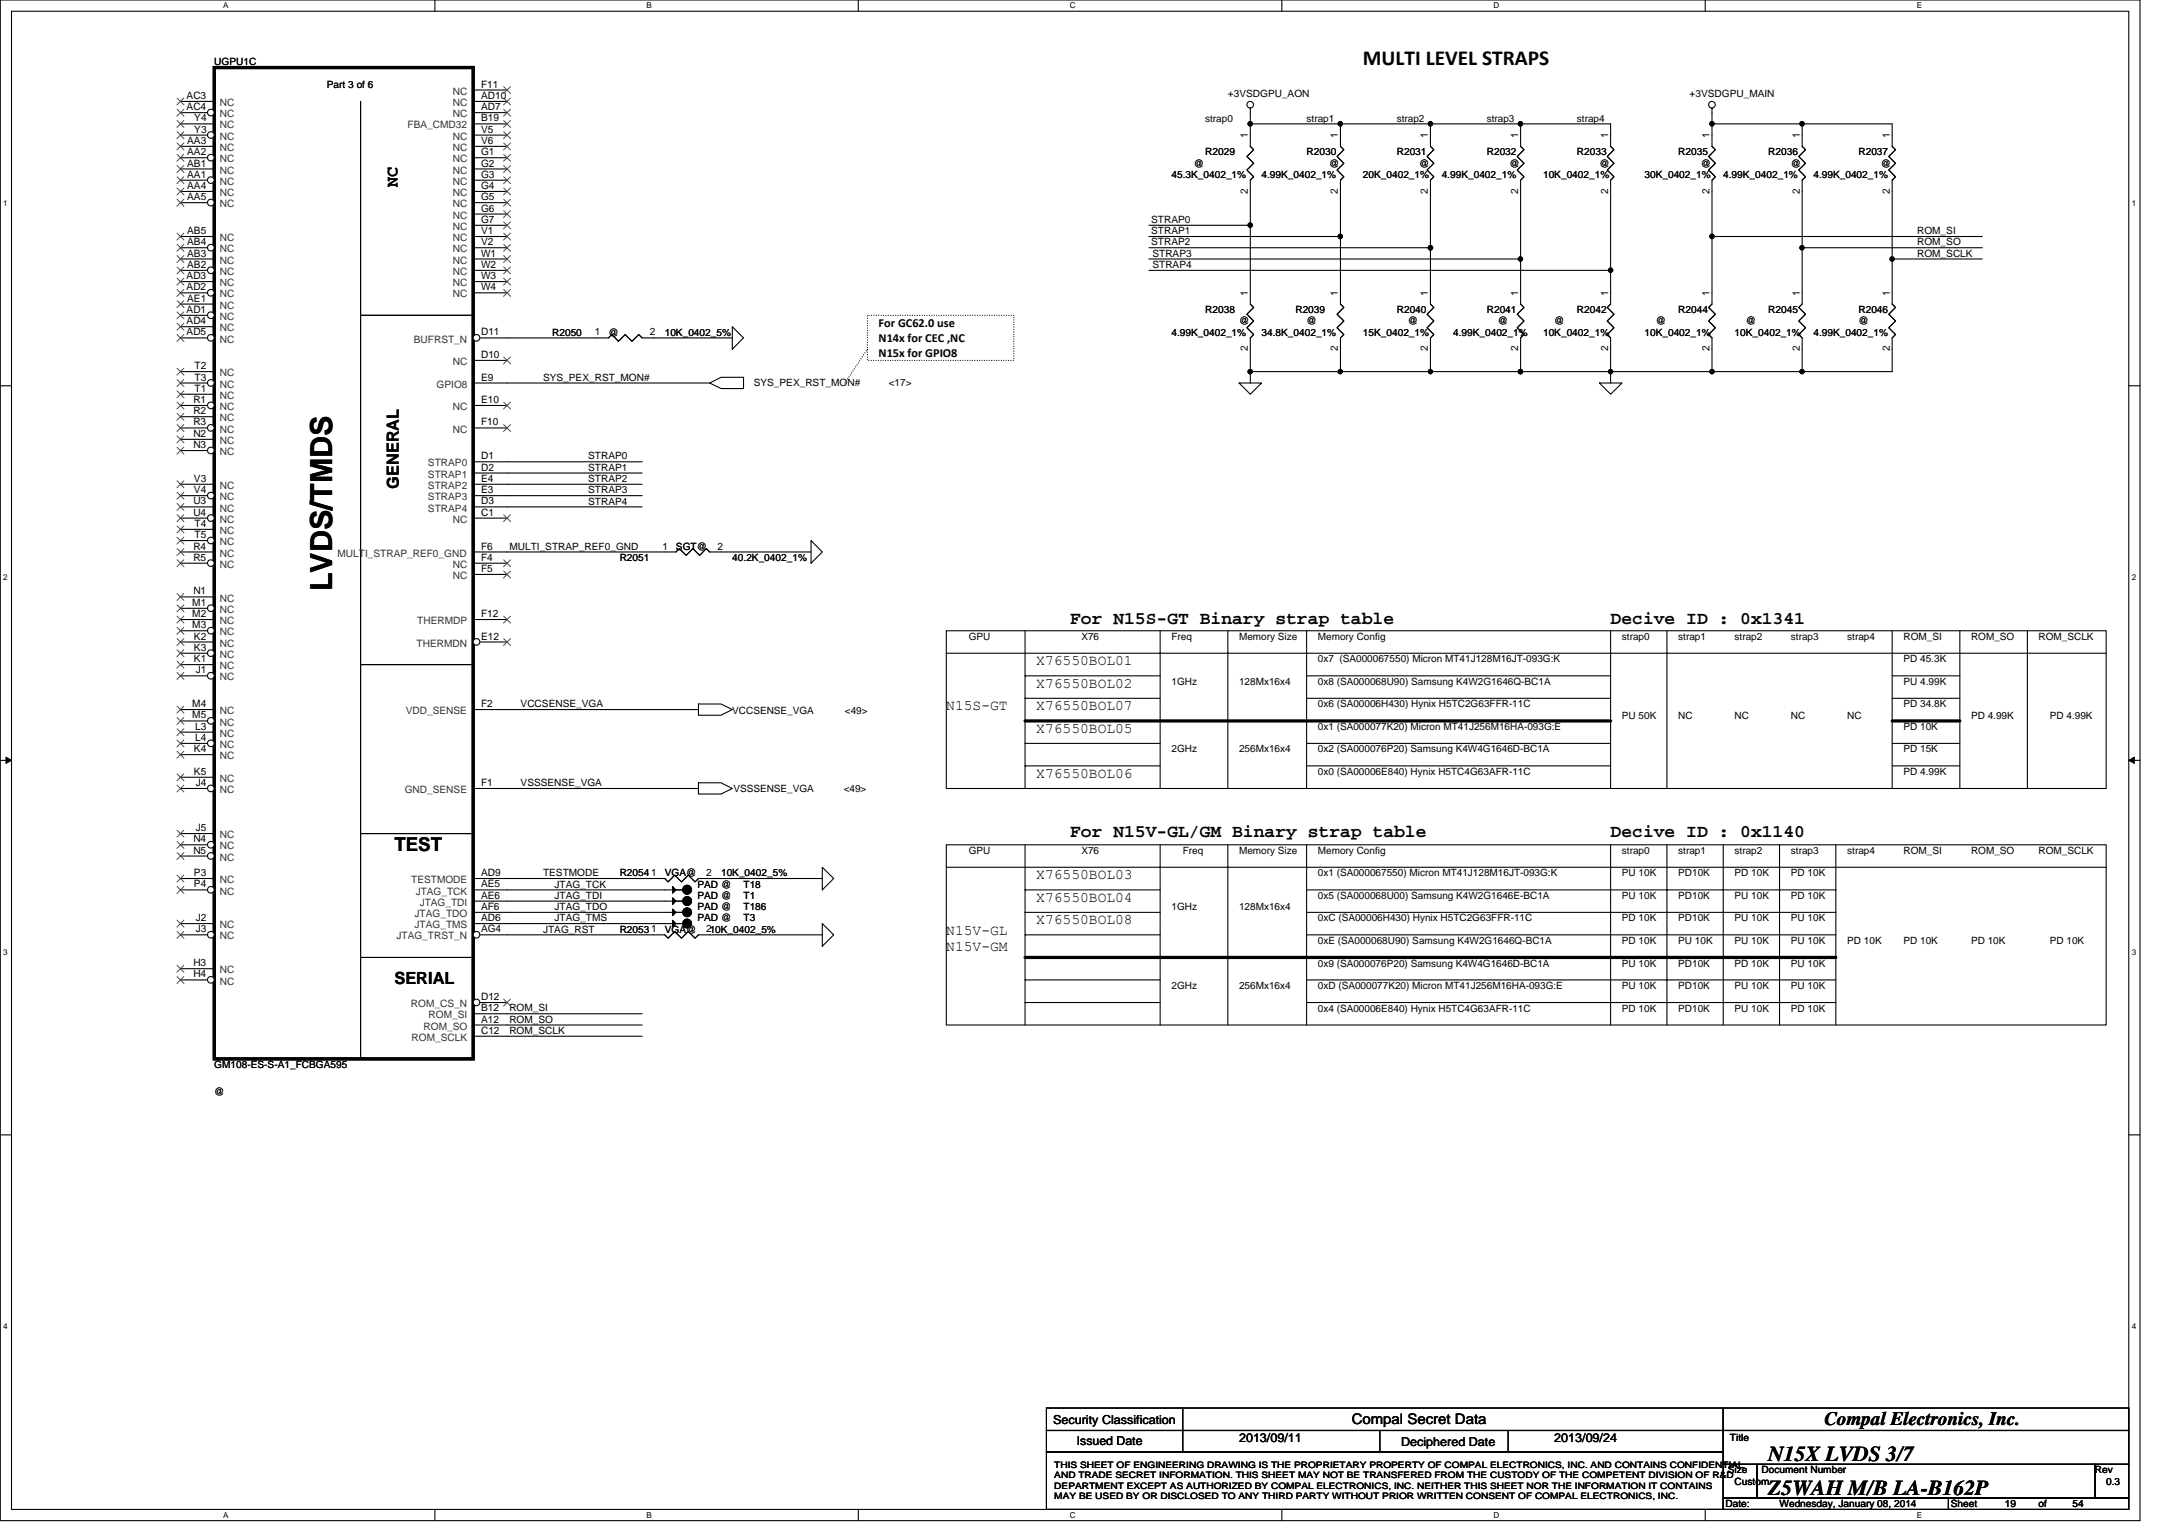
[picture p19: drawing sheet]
<svg xmlns="http://www.w3.org/2000/svg" width="297mm" height="210mm" viewBox="0 0 297 210" stroke-linecap="round" stroke-linejoin="round" font-family="sans-serif">
<defs><g id="words">
<text font-size="4.2" x="45.7" y="81.3" transform="rotate(-90 45.7 81.3)">LVDS/TMDS</text>
<g font-size="2.9">
<text x="187.5" y="9">MULTI LEVEL STRAPS</text>
<text x="243.3" y="201">N15X LVDS 3/7</text>
<text x="243.3" y="205.6">Z5WAH M/B LA-B162P</text>
</g>
<g font-size="2.6">
<text x="54.3" y="117.1">TEST</text>
<text x="251" y="196">Compal Electronics, Inc.</text>
</g>
<g font-size="2.5">
<text x="147.2" y="85.8">For N15S-GT Binary strap table</text>
<text x="221.6" y="85.8">Decive ID : 0x1341</text>
<text x="147.2" y="115.2">For N15V-GL/GM Binary strap table</text>
<text x="221.6" y="115.2">Decive ID : 0x1140</text>
</g>
<g font-size="2.3">
<text x="54.7" y="25.7" transform="rotate(-90 54.7 25.7)">NC</text>
<text x="54.9" y="67.2" transform="rotate(-90 54.9 67.2)">GENERAL</text>
<text x="54.3" y="135.4">SERIAL</text>
</g>
<g font-size="2">
<text x="142.6" y="91.5">X76550BOL01</text>
<text x="142.6" y="94.6">X76550BOL02</text>
<text x="130.2" y="97.7">N15S-GT</text>
<text x="142.6" y="97.7">X76550BOL07</text>
<text x="142.6" y="100.8">X76550BOL05</text>
<text x="142.6" y="107">X76550BOL06</text>
<text x="142.6" y="120.9">X76550BOL03</text>
<text x="142.6" y="124">X76550BOL04</text>
<text x="130.2" y="128.7">N15V-GL</text>
<text x="130.2" y="130.8">N15V-GM</text>
<text x="142.6" y="127.1">X76550BOL08</text>
<text x="186" y="195.9">Compal Secret Data</text>
</g>
<g font-size="1.7">
<text x="120.9" y="45">For GC62.0 use</text>
<text x="120.9" y="47">N14x for CEC ,NC</text>
<text x="120.9" y="49.1">N15x for GPIO8</text>
<text x="144.9" y="195.8">Security Classification</text>
<text x="148.2" y="198.8">Issued Date</text>
<text x="170.5" y="198.3">2013/09/11</text>
<text x="192.8" y="198.9">Deciphered Date</text>
<text x="213.8" y="198.3">2013/09/24</text>
</g>
<g font-size="1.4">
<text x="29.5" y="9">UGPU1C</text>
<text x="25.7" y="13.6">AC3</text>
<text x="25.7" y="15.2">AC4</text>
<text x="26.7" y="16.7">Y4</text>
<text x="45" y="12.1">Part 3 of 6</text>
<text x="66.2" y="16.7">B19</text>
<text x="66.2" y="13.6">AD10</text>
<text x="66.2" y="15.2">AD7</text>
<text x="66.2" y="12">F11</text>
<text x="165.8" y="16.7">strap0</text>
<text x="168.9" y="13.3">+3VSDGPU_AON</text>
<text x="179.8" y="16.7">strap1</text>
<text x="192.2" y="16.7">strap2</text>
<text x="204.6" y="16.7">strap3</text>
<text x="217" y="16.7">strap4</text>
<text x="232.4" y="13.3">+3VSDGPU_MAIN</text>
<text x="25.8" y="21.4">AA2</text>
<text x="25.8" y="22.9">AB1</text>
<text x="25.8" y="19.8">AA3</text>
<text x="26.7" y="18.2">Y3</text>
<text x="66.2" y="22.9">G2</text>
<text x="66.2" y="19.8">V6</text>
<text x="66.2" y="18.2">V5</text>
<text x="66.2" y="21.4">G1</text>
<text x="164.3" y="22.9">@</text>
<text x="165.8" y="21.4">R2029</text>
<text x="171.7" y="19" transform="rotate(-90 171.7 19)">1</text>
<text x="179.8" y="21.4">R2030</text>
<text x="182.9" y="22.9">@</text>
<text x="184.1" y="19" transform="rotate(-90 184.1 19)">1</text>
<text x="192.2" y="21.4">R2031</text>
<text x="195.3" y="22.9">@</text>
<text x="196.5" y="19" transform="rotate(-90 196.5 19)">1</text>
<text x="204.6" y="21.4">R2032</text>
<text x="207.7" y="22.9">@</text>
<text x="208.9" y="19" transform="rotate(-90 208.9 19)">1</text>
<text x="217" y="21.4">R2033</text>
<text x="220" y="22.9">@</text>
<text x="221.3" y="19" transform="rotate(-90 221.3 19)">1</text>
<text x="230.9" y="21.4">R2035</text>
<text x="234" y="22.9">@</text>
<text x="235.2" y="19" transform="rotate(-90 235.2 19)">1</text>
<text x="243.3" y="21.4">R2036</text>
<text x="246.4" y="22.9">@</text>
<text x="247.6" y="19" transform="rotate(-90 247.6 19)">1</text>
<text x="255.7" y="21.4">R2037</text>
<text x="258.8" y="22.9">@</text>
<text x="260" y="19" transform="rotate(-90 260 19)">1</text>
<text x="25.8" y="26">AA4</text>
<text x="25.8" y="24.4">AA1</text>
<text x="25.8" y="27.5">AA5</text>
<text x="66.2" y="27.5">G5</text>
<text x="66.2" y="26">G4</text>
<text x="66.2" y="24.4">G3</text>
<text x="66.2" y="29.1">G6</text>
<text x="161.2" y="24.5">45.3K_0402_1%</text>
<text x="171.7" y="26.6" transform="rotate(-90 171.7 26.6)">2</text>
<text x="173.6" y="24.5">4.99K_0402_1%</text>
<text x="184.1" y="26.6" transform="rotate(-90 184.1 26.6)">2</text>
<text x="187.5" y="24.5">20K_0402_1%</text>
<text x="196.5" y="26.6" transform="rotate(-90 196.5 26.6)">2</text>
<text x="198.3" y="24.5">4.99K_0402_1%</text>
<text x="208.9" y="26.6" transform="rotate(-90 208.9 26.6)">2</text>
<text x="212.3" y="24.5">10K_0402_1%</text>
<text x="221.3" y="26.6" transform="rotate(-90 221.3 26.6)">2</text>
<text x="226.2" y="24.5">30K_0402_1%</text>
<text x="235.2" y="26.6" transform="rotate(-90 235.2 26.6)">2</text>
<text x="237.1" y="24.5">4.99K_0402_1%</text>
<text x="247.6" y="26.6" transform="rotate(-90 247.6 26.6)">2</text>
<text x="249.5" y="24.5">4.99K_0402_1%</text>
<text x="260" y="26.6" transform="rotate(-90 260 26.6)">2</text>
<text x="25.8" y="35.3">AB3</text>
<text x="25.8" y="33.7">AB4</text>
<text x="25.8" y="32.2">AB5</text>
<text x="66.2" y="32.2">V1</text>
<text x="66.2" y="33.7">V2</text>
<text x="66.2" y="30.6">G7</text>
<text x="66.2" y="35.3">W1</text>
<text x="158.4" y="33.8">STRAP2</text>
<text x="158.4" y="30.7">STRAP0</text>
<text x="158.4" y="32.2">STRAP1</text>
<text x="158.6" y="35.3">STRAP3</text>
<text x="263.8" y="32.2">ROM_SI</text>
<text x="263.8" y="33.8">ROM_SO</text>
<text x="263.8" y="35.3">ROM_SCLK</text>
<text x="25.7" y="38.4">AD3</text>
<text x="25.7" y="39.9">AD2</text>
<text x="25.8" y="41.5">AE1</text>
<text x="25.8" y="36.9">AB2</text>
<text x="66.2" y="36.9">W2</text>
<text x="66.2" y="38.4">W3</text>
<text x="66.2" y="39.9">W4</text>
<text x="158.6" y="36.9">STRAP4</text>
<text x="171.7" y="40.7" transform="rotate(-90 171.7 40.7)">1</text>
<text x="184.1" y="40.7" transform="rotate(-90 184.1 40.7)">1</text>
<text x="196.5" y="40.7" transform="rotate(-90 196.5 40.7)">1</text>
<text x="208.9" y="40.7" transform="rotate(-90 208.9 40.7)">1</text>
<text x="221.3" y="40.7" transform="rotate(-90 221.3 40.7)">1</text>
<text x="235.2" y="40.7" transform="rotate(-90 235.2 40.7)">1</text>
<text x="247.6" y="40.7" transform="rotate(-90 247.6 40.7)">1</text>
<text x="260" y="40.7" transform="rotate(-90 260 40.7)">1</text>
<text x="25.7" y="43">AD1</text>
<text x="25.7" y="46.1">AD5</text>
<text x="25.7" y="44.6">AD4</text>
<text x="66.2" y="46.1">D11</text>
<text x="76" y="46.2">R2050</text>
<text x="81.8" y="46.1">1</text>
<text x="83.7" y="46.2">@</text>
<text x="89.4" y="46.1">2</text>
<text x="91.5" y="46.2">10K_0402_5%</text>
<text x="161.2" y="46.2">4.99K_0402_1%</text>
<text x="165.8" y="43.1">R2038</text>
<text x="170.5" y="44.6">@</text>
<text x="173.6" y="46.2">34.8K_0402_1%</text>
<text x="178.2" y="43.1">R2039</text>
<text x="179.8" y="44.6">@</text>
<text x="187.5" y="46.2">15K_0402_1%</text>
<text x="192.2" y="43.1">R2040</text>
<text x="193.7" y="44.6">@</text>
<text x="199.9" y="46.2">4.99K_0402_1%</text>
<text x="204.6" y="43.1">R2041</text>
<text x="206.1" y="44.6">@</text>
<text x="212.3" y="46.2">10K_0402_1%</text>
<text x="213.8" y="44.6">@</text>
<text x="217" y="43.1">R2042</text>
<text x="226.2" y="46.2">10K_0402_1%</text>
<text x="227.8" y="44.6">@</text>
<text x="230.9" y="43.1">R2044</text>
<text x="238.7" y="46.2">10K_0402_1%</text>
<text x="240.2" y="44.6">@</text>
<text x="243.3" y="43.1">R2045</text>
<text x="249.5" y="46.2">4.99K_0402_1%</text>
<text x="255.7" y="43.1">R2046</text>
<text x="255.7" y="44.6">@</text>
<text x="26.8" y="52.3">T3</text>
<text x="26.8" y="53.9">T1</text>
<text x="26.8" y="50.8">T2</text>
<text x="66.2" y="52.3">E9</text>
<text x="66.2" y="49.2">D10</text>
<text x="74.7" y="52.4">SYS_PEX_RST_MON#</text>
<text x="103.7" y="53.1">SYS_PEX_RST_MON#</text>
<text x="122.3" y="53.1">&lt;17&gt;</text>
<text x="171.7" y="48.3" transform="rotate(-90 171.7 48.3)">2</text>
<text x="184.1" y="48.3" transform="rotate(-90 184.1 48.3)">2</text>
<text x="196.5" y="48.3" transform="rotate(-90 196.5 48.3)">2</text>
<text x="208.9" y="48.3" transform="rotate(-90 208.9 48.3)">2</text>
<text x="221.3" y="48.3" transform="rotate(-90 221.3 48.3)">2</text>
<text x="235.2" y="48.3" transform="rotate(-90 235.2 48.3)">2</text>
<text x="247.6" y="48.3" transform="rotate(-90 247.6 48.3)">2</text>
<text x="260" y="48.3" transform="rotate(-90 260 48.3)">2</text>
<text x="26.6" y="55.4">R1</text>
<text x="26.6" y="58.5">R3</text>
<text x="26.6" y="57">R2</text>
<text x="66.2" y="55.4">E10</text>
<text x="66.2" y="58.5">F10</text>
<text x="26.6" y="60.1">N2</text>
<text x="26.6" y="61.6">N3</text>
<text x="66.2" y="64.7">D2</text>
<text x="66.2" y="63.2">D1</text>
<text x="80.9" y="63.2">STRAP0</text>
<text x="80.9" y="64.7">STRAP1</text>
<text x="26.6" y="70.9">U4</text>
<text x="26.6" y="69.4">U3</text>
<text x="26.7" y="66.3">V3</text>
<text x="26.7" y="67.8">V4</text>
<text x="66.2" y="67.8">E3</text>
<text x="66.2" y="66.3">E4</text>
<text x="66.2" y="69.4">D3</text>
<text x="66.2" y="70.9">C1</text>
<text x="80.9" y="66.3">STRAP2</text>
<text x="80.9" y="67.9">STRAP3</text>
<text x="80.9" y="69.4">STRAP4</text>
<text x="26.6" y="75.6">R4</text>
<text x="26.6" y="77.1">R5</text>
<text x="26.8" y="72.5">T4</text>
<text x="26.8" y="74">T5</text>
<text x="66.2" y="75.6">F6</text>
<text x="66.2" y="77.1">F4</text>
<text x="70.1" y="75.6">MULTI_STRAP_REF0_GND</text>
<text x="85.3" y="77.2">R2051</text>
<text x="91.1" y="75.6">1</text>
<text x="93" y="75.6">SGT@</text>
<text x="98.7" y="75.6">2</text>
<text x="100.7" y="77.2">40.2K_0402_1%</text>
<text x="26.5" y="83.3">M1</text>
<text x="26.6" y="81.8">N1</text>
<text x="66.2" y="78.7">F5</text>
<text x="26.5" y="86.4">M3</text>
<text x="26.5" y="84.9">M2</text>
<text x="26.7" y="88">K2</text>
<text x="26.7" y="89.5">K3</text>
<text x="66.2" y="84.9">F12</text>
<text x="66.2" y="88">E12</text>
<text x="133.3" y="88">GPU</text>
<text x="148.8" y="88">X76</text>
<text x="161.2" y="88">Freq</text>
<text x="170.5" y="88">Memory Size</text>
<text x="181.3" y="88">Memory Config</text>
<text x="223.2" y="88">strap0</text>
<text x="230.9" y="88">strap1</text>
<text x="238.7" y="88">strap2</text>
<text x="246.4" y="88">strap3</text>
<text x="254.1" y="88">strap4</text>
<text x="261.9" y="88">ROM_SI</text>
<text x="271.2" y="88">ROM_SO</text>
<text x="280.5" y="88">ROM_SCLK</text>
<text x="26.7" y="91.1">K1</text>
<text x="26.9" y="92.6">J1</text>
<text x="161.2" y="94.2">1GHz</text>
<text x="170.5" y="94.2">128Mx16x4</text>
<text x="181.3" y="94.2">0x8 (SA000068U90) Samsung K4W2G1646Q-BC1A</text>
<text x="181.3" y="91.1">0x7 (SA000067550) Micron MT41J128M16JT-093G:K</text>
<text x="261.9" y="91.1">PD 45.3K</text>
<text x="261.9" y="94.2">PU 4.99K</text>
<text x="26.5" y="98.8">M5</text>
<text x="26.5" y="97.3">M4</text>
<text x="26.8" y="100.4">L3</text>
<text x="26.8" y="101.9">L4</text>
<text x="66.2" y="97.3">F2</text>
<text x="71.6" y="97.3">VCCSENSE_VGA</text>
<text x="100.7" y="98.2">VCCSENSE_VGA</text>
<text x="116.2" y="98.2">&lt;49&gt;</text>
<text x="181.3" y="97.3">0x6 (SA00006H430) Hynix H5TC2G63FFR-11C</text>
<text x="181.3" y="100.4">0x1 (SA000077K20) Micron MT41J256M16HA-093G:E</text>
<text x="223.2" y="98.8">PU 50K</text>
<text x="230.9" y="98.8">NC</text>
<text x="238.7" y="98.8">NC</text>
<text x="246.4" y="98.8">NC</text>
<text x="254.1" y="98.8">NC</text>
<text x="261.9" y="97.3">PD 34.8K</text>
<text x="261.9" y="100.4">PD 10K</text>
<text x="271.2" y="98.8">PD 4.99K</text>
<text x="282" y="98.8">PD 4.99K</text>
<text x="26.7" y="103.5">K4</text>
<text x="26.7" y="106.6">K5</text>
<text x="161.2" y="103.5">2GHz</text>
<text x="170.5" y="103.5">256Mx16x4</text>
<text x="181.3" y="103.5">0x2 (SA000076P20) Samsung K4W4G1646D-BC1A</text>
<text x="181.3" y="106.6">0x0 (SA00006E840) Hynix H5TC4G63AFR-11C</text>
<text x="261.9" y="103.5">PD 15K</text>
<text x="261.9" y="106.6">PD 4.99K</text>
<text x="26.9" y="108.1">J4</text>
<text x="66.2" y="108.1">F1</text>
<text x="71.6" y="108.1">VSSSENSE_VGA</text>
<text x="100.9" y="108.9">VSSSENSE_VGA</text>
<text x="116.1" y="108.9">&lt;49&gt;</text>
<text x="26.6" y="117.4">N5</text>
<text x="26.6" y="115.9">N4</text>
<text x="26.9" y="114.3">J5</text>
<text x="133.3" y="117.5">GPU</text>
<text x="148.8" y="117.5">X76</text>
<text x="162.7" y="117.5">Freq</text>
<text x="170.5" y="117.5">Memory Size</text>
<text x="181.3" y="117.5">Memory Config</text>
<text x="223.2" y="117.5">strap0</text>
<text x="230.9" y="117.5">strap1</text>
<text x="238.6" y="117.5">strap2</text>
<text x="246.4" y="117.5">strap3</text>
<text x="254.1" y="117.5">strap4</text>
<text x="261.9" y="117.5">ROM_SI</text>
<text x="271.2" y="117.5">ROM_SO</text>
<text x="280.5" y="117.5">ROM_SCLK</text>
<text x="26.7" y="122.1">P4</text>
<text x="26.7" y="120.5">P3</text>
<text x="66.2" y="123.6">AE6</text>
<text x="66.2" y="122.1">AE5</text>
<text x="66.2" y="125.2">AF6</text>
<text x="66.2" y="120.5">AD9</text>
<text x="74.7" y="120.5">TESTMODE</text>
<text x="76.3" y="122.1">JTAG_TCK</text>
<text x="76.3" y="123.6">JTAG_TDI</text>
<text x="76.3" y="125.2">JTAG_TDO</text>
<text x="85.3" y="120.5">R2054</text>
<text x="89.6" y="120.5">1</text>
<text x="91.5" y="120.5">VGA@</text>
<text x="95.9" y="123.7">PAD @</text>
<text x="95.9" y="125.2">PAD @</text>
<text x="95.9" y="122.1">PAD @</text>
<text x="97.2" y="120.5">2</text>
<text x="99.2" y="120.5">10K_0402_5%</text>
<text x="102.3" y="123.7">T1</text>
<text x="102.3" y="125.2">T186</text>
<text x="102.3" y="122.1">T18</text>
<text x="161.2" y="125.2">1GHz</text>
<text x="170.5" y="125.2">128Mx16x4</text>
<text x="181.3" y="120.5">0x1 (SA000067550) Micron MT41J128M16JT-093G:K</text>
<text x="181.3" y="123.7">0x5 (SA000068U00) Samsung K4W2G1646E-BC1A</text>
<text x="223.2" y="120.5">PU 10K</text>
<text x="223.2" y="123.7">PU 10K</text>
<text x="230.9" y="123.7">PD10K</text>
<text x="230.9" y="120.5">PD10K</text>
<text x="238.7" y="120.5">PD 10K</text>
<text x="238.7" y="123.7">PU 10K</text>
<text x="246.4" y="120.5">PD 10K</text>
<text x="246.4" y="123.7">PD 10K</text>
<text x="26.9" y="126.7">J2</text>
<text x="26.9" y="128.2">J3</text>
<text x="66.2" y="128.2">AG4</text>
<text x="66.2" y="126.7">AD6</text>
<text x="74.7" y="128.3">JTAG_RST</text>
<text x="76.3" y="126.7">JTAG_TMS</text>
<text x="85.3" y="128.3">R2053</text>
<text x="89.6" y="128.2">1</text>
<text x="91.5" y="128.3">VGA@</text>
<text x="95.9" y="126.7">PAD @</text>
<text x="97.2" y="128.2">210K_0402_5%</text>
<text x="102.3" y="126.7">T3</text>
<text x="181.3" y="126.7">0xC (SA00006H430) Hynix H5TC2G63FFR-11C</text>
<text x="181.3" y="129.8">0xE (SA000068U90) Samsung K4W2G1646Q-BC1A</text>
<text x="223.2" y="126.7">PD 10K</text>
<text x="223.2" y="129.8">PD 10K</text>
<text x="230.9" y="129.8">PU 10K</text>
<text x="230.9" y="126.7">PD10K</text>
<text x="238.7" y="126.7">PU 10K</text>
<text x="238.7" y="129.8">PU 10K</text>
<text x="246.4" y="126.7">PU 10K</text>
<text x="246.4" y="129.8">PU 10K</text>
<text x="254.1" y="129.8">PD 10K</text>
<text x="261.9" y="129.8">PD 10K</text>
<text x="271.2" y="129.8">PD 10K</text>
<text x="282" y="129.8">PD 10K</text>
<text x="26.6" y="134.5">H4</text>
<text x="26.6" y="132.9">H3</text>
<text x="66.2" y="137.6">D12</text>
<text x="161.2" y="136">2GHz</text>
<text x="170.5" y="136">256Mx16x4</text>
<text x="181.3" y="136">0xD (SA000077K20) Micron MT41J256M16HA-093G:E</text>
<text x="181.3" y="132.9">0x9 (SA000076P20) Samsung K4W4G1646D-BC1A</text>
<text x="223.2" y="132.9">PU 10K</text>
<text x="223.2" y="136">PU 10K</text>
<text x="230.9" y="132.9">PD10K</text>
<text x="230.9" y="136">PD10K</text>
<text x="238.7" y="136">PU 10K</text>
<text x="238.7" y="132.9">PD 10K</text>
<text x="246.4" y="136">PU 10K</text>
<text x="246.4" y="133">PU 10K</text>
<text x="66.2" y="142.2">C12</text>
<text x="66.2" y="140.7">A12</text>
<text x="66.2" y="139.1">B12</text>
<text x="70.1" y="139.1">ROM_SI</text>
<text x="70.1" y="140.7">ROM_SO</text>
<text x="70.1" y="142.2">ROM_SCLK</text>
<text x="181.3" y="139.2">0x4 (SA00006E840) Hynix H5TC4G63AFR-11C</text>
<text x="223.2" y="139.2">PD 10K</text>
<text x="230.9" y="139.2">PD10K</text>
<text x="238.7" y="139.2">PU 10K</text>
<text x="246.4" y="139.2">PD 10K</text>
<text x="29.5" y="146.9">GM108-ES-S-A1_FCBGA595</text>
<text x="29.5" y="150.6">@</text>
<text x="237.7" y="202.7">Size</text>
<text x="238" y="198.2">Title</text>
<text x="242.4" y="202.7">Document Number</text>
<text x="288.2" y="202.7">Rev</text>
<text x="237.4" y="207.3">Date:</text>
<text x="238.7" y="204.2">Custom</text>
<text x="244.8" y="207.3">Wednesday, January 08, 2014</text>
<text x="268.4" y="207.3">Sheet</text>
<text x="275.8" y="207.3">19</text>
<text x="280.5" y="207.3">of</text>
<text x="285.1" y="207.3">54</text>
<text x="289.8" y="204.2">0.3</text>
</g>
<g font-size="1.4" fill="#333">
<text x="30.3" y="17.7">NC</text>
<text x="30.3" y="14.6">NC</text>
<text x="30.3" y="16.1">NC</text>
<text x="56.1" y="17.7">FBA_CMD32</text>
<text x="62.3" y="14.6">NC</text>
<text x="62.3" y="16.1">NC</text>
<text x="62.3" y="13">NC</text>
<text x="30.3" y="19.2">NC</text>
<text x="30.3" y="22.3">NC</text>
<text x="30.3" y="23.9">NC</text>
<text x="30.3" y="20.8">NC</text>
<text x="62.3" y="23.9">NC</text>
<text x="62.3" y="20.8">NC</text>
<text x="62.3" y="19.2">NC</text>
<text x="62.3" y="22.3">NC</text>
<text x="30.3" y="27">NC</text>
<text x="30.3" y="25.4">NC</text>
<text x="30.3" y="28.5">NC</text>
<text x="62.3" y="28.5">NC</text>
<text x="62.3" y="27">NC</text>
<text x="62.3" y="25.4">NC</text>
<text x="30.3" y="34.7">NC</text>
<text x="30.3" y="33.2">NC</text>
<text x="62.3" y="33.2">NC</text>
<text x="62.3" y="34.7">NC</text>
<text x="62.3" y="30.1">NC</text>
<text x="62.3" y="31.6">NC</text>
<text x="30.3" y="39.4">NC</text>
<text x="30.3" y="36.3">NC</text>
<text x="30.3" y="37.8">NC</text>
<text x="30.3" y="40.9">NC</text>
<text x="62.3" y="36.3">NC</text>
<text x="62.3" y="37.8">NC</text>
<text x="62.3" y="39.4">NC</text>
<text x="62.3" y="40.9">NC</text>
<text x="30.3" y="42.5">NC</text>
<text x="30.3" y="44">NC</text>
<text x="30.3" y="47.1">NC</text>
<text x="30.3" y="45.6">NC</text>
<text x="56.9" y="47.1">BUFRST_N</text>
<text x="30.3" y="53.3">NC</text>
<text x="30.3" y="51.8">NC</text>
<text x="60.1" y="53.3">GPIO8</text>
<text x="62.3" y="50.2">NC</text>
<text x="30.3" y="54.9">NC</text>
<text x="30.3" y="56.4">NC</text>
<text x="30.3" y="59.5">NC</text>
<text x="30.3" y="58">NC</text>
<text x="62.3" y="56.4">NC</text>
<text x="62.3" y="59.5">NC</text>
<text x="30.3" y="61.1">NC</text>
<text x="30.3" y="62.6">NC</text>
<text x="58.9" y="65.7">STRAP1</text>
<text x="58.9" y="64.2">STRAP0</text>
<text x="30.3" y="71.9">NC</text>
<text x="30.3" y="70.4">NC</text>
<text x="30.3" y="67.2">NC</text>
<text x="30.3" y="68.8">NC</text>
<text x="58.9" y="68.8">STRAP3</text>
<text x="58.9" y="67.2">STRAP2</text>
<text x="58.9" y="70.4">STRAP4</text>
<text x="62.3" y="71.9">NC</text>
<text x="30.3" y="73.4">NC</text>
<text x="30.3" y="76.6">NC</text>
<text x="30.3" y="75">NC</text>
<text x="46.4" y="76.6">MULTI_STRAP_REF0_GND</text>
<text x="30.3" y="82.7">NC</text>
<text x="30.3" y="78.1">NC</text>
<text x="62.3" y="78.1">NC</text>
<text x="62.3" y="79.7">NC</text>
<text x="30.3" y="84.3">NC</text>
<text x="30.3" y="87.4">NC</text>
<text x="30.3" y="85.9">NC</text>
<text x="30.3" y="88.9">NC</text>
<text x="57.3" y="88.9">THERMDN</text>
<text x="57.4" y="85.9">THERMDP</text>
<text x="30.3" y="92.1">NC</text>
<text x="30.3" y="93.6">NC</text>
<text x="30.3" y="90.5">NC</text>
<text x="30.3" y="101.3">NC</text>
<text x="30.3" y="99.8">NC</text>
<text x="30.3" y="98.2">NC</text>
<text x="55.8" y="98.2">VDD_SENSE</text>
<text x="30.3" y="102.9">NC</text>
<text x="30.3" y="104.4">NC</text>
<text x="30.3" y="107.5">NC</text>
<text x="30.3" y="109.1">NC</text>
<text x="55.7" y="109.1">GND_SENSE</text>
<text x="30.3" y="115.3">NC</text>
<text x="30.3" y="118.4">NC</text>
<text x="30.3" y="116.8">NC</text>
<text x="30.3" y="123">NC</text>
<text x="30.3" y="121.5">NC</text>
<text x="56.6" y="121.5">TESTMODE</text>
<text x="57.2" y="123">JTAG_TCK</text>
<text x="57.7" y="124.6">JTAG_TDI</text>
<text x="30.3" y="127.7">NC</text>
<text x="30.3" y="129.2">NC</text>
<text x="54.5" y="129.2">JTAG_TRST_N</text>
<text x="57" y="127.7">JTAG_TMS</text>
<text x="57" y="126.1">JTAG_TDO</text>
<text x="30.3" y="135.4">NC</text>
<text x="30.3" y="133.9">NC</text>
<text x="56.5" y="138.5">ROM_CS_N</text>
<text x="56.6" y="143.2">ROM_SCLK</text>
<text x="58.3" y="141.6">ROM_SO</text>
<text x="59" y="140.1">ROM_SI</text>
</g>
<g font-size="1.2">
<text x="145.1" y="201.9">THIS SHEET OF ENGINEERING DRAWING IS THE PROPRIETARY PROPERTY OF COMPAL ELECTRONICS, INC. AND CONTAINS CONFIDENTIAL</text>
<text x="145.1" y="203.4">AND TRADE SECRET INFORMATION. THIS SHEET MAY NOT BE TRANSFERED FROM THE CUSTODY OF THE COMPETENT DIVISION OF R&amp;D</text>
<text x="145.1" y="204.8">DEPARTMENT EXCEPT AS AUTHORIZED BY COMPAL ELECTRONICS, INC. NEITHER THIS SHEET NOR THE INFORMATION IT CONTAINS</text>
<text x="145.1" y="206.2">MAY BE USED BY OR DISCLOSED TO ANY THIRD PARTY WITHOUT PRIOR WRITTEN CONSENT OF COMPAL ELECTRONICS, INC.</text>
</g>
<g font-size="1.1">
<text x="30.7" y="1.2">A</text>
<text x="89" y="1.2">B</text>
<text x="147.2" y="1.2">C</text>
<text x="205.5" y="1.2">D</text>
<text x="263.7" y="1.2">E</text>
<text x=".4" y="28.3">1</text>
<text x="293.3" y="28.3">1</text>
<text x=".4" y="79.8">2</text>
<text x="293.3" y="79.8">2</text>
<text x=".4" y="131.3">3</text>
<text x="293.3" y="131.3">3</text>
<text x=".4" y="182.9">4</text>
<text x="293.3" y="182.9">4</text>
<text x="30.7" y="208.8">A</text>
<text x="89" y="208.8">B</text>
<text x="147.2" y="208.8">C</text>
<text x="205.5" y="208.8">D</text>
<text x="263.7" y="208.8">E</text>
</g>
</g></defs>
<path d="M0 0h294.4v209.2h-294.4zM1.6 1.5h291.3v206.1h-291.3z" fill="none" stroke="#000" stroke-width=".15"/>
<g fill="#fff">
<path d="M30.7 .2h.8v1.2h-.8z"/>
<path d="M30.7 207.8h.8v1.2h-.8z"/>
</g>
<path d="M59.8 0v1.5M59.8 207.6v1.6" fill="none" stroke="#000" stroke-width=".15"/>
<g fill="#fff">
<path d="M89 .2h.7v1.2h-.7z"/>
<path d="M89 207.8h.7v1.2h-.7z"/>
</g>
<path d="M118.1 0v1.5M118.1 207.6v1.6" fill="none" stroke="#000" stroke-width=".15"/>
<g fill="#fff">
<path d="M147.2 .2h.8v1.2h-.8z"/>
<path d="M147.2 207.8h.8v1.2h-.8z"/>
</g>
<path d="M176.4 0v1.5M176.4 207.6v1.6" fill="none" stroke="#000" stroke-width=".15"/>
<g fill="#fff">
<path d="M205.5 .2h.8v1.2h-.8z"/>
<path d="M205.5 207.8h.8v1.2h-.8z"/>
</g>
<path d="M234.6 0v1.5M234.6 207.6v1.6" fill="none" stroke="#000" stroke-width=".15"/>
<g fill="#fff">
<path d="M263.7 .2h.8v1.2h-.8z"/>
<path d="M263.7 207.8h.8v1.2h-.8z"/>
<path d="M.4 27.3h.6v1.2h-.6z"/>
<path d="M293.3 27.3h.6v1.2h-.6z"/>
<path d="M.4 78.8h.6v1.3h-.6z"/>
<path d="M293.3 78.8h.6v1.3h-.6z"/>
</g>
<path d="M0 53.1h1.6M292.9 53.1h1.5" fill="none" stroke="#000" stroke-width=".15"/>
<g fill="#fff">
<path d="M.4 130.3h.6v1.3h-.6z"/>
<path d="M293.3 130.3h.6v1.3h-.6z"/>
</g>
<path d="M0 104.6h1.6M292.9 104.6h1.5" fill="none" stroke="#000" stroke-width=".15"/>
<path d="M.8 104.1l.8 .5-.8 .4zM292.9 104.6l.7-.5v.9z" fill="#000" stroke="#000" stroke-width=".14"/>
<g fill="#fff">
<path d="M.4 181.9h.6v1.2h-.6z"/>
<path d="M293.3 181.9h.6v1.2h-.6z"/>
</g>
<g fill="none" stroke="#000" stroke-width=".15">
<path d="M49.6 13.9v131.7M172 14.9v5.2l.5 .5-.9 .9 .9 1-.9 .9 .9 .9-.5 .5v17l.5 .5-.9 .9 .9 1-.9 .9 .9 .9-.5 .5v6.2M172 17h49.6v3.1l.5 .5-1 .9 1 1-1 .9 1 .9-.5 .5v17l-.5 .5 1 .9-1 1 1 .9-1 .9 .5 .5v6.2M184.4 17v1.6M196.8 17v3.1l.5 .5-1 .9 1 1-1 .9 1 .9-.5 .5v15.5M209.2 17v3.1l.5 .5-1 .9 1 1-1 .9 1 .9-.5 .5v15.5M235.5 14.9v5.2l.5 .5-.9 .9 .9 1-.9 .9 .9 .9-.5 .5v17l-.4 .5 .9 .9-.9 1 .9 .9-.9 .9 .4 .5v4.6M235.5 17h24.8v1.6M247.9 17v3.1l.5 .5-.9 .9 .9 1-.9 .9 .9 .9-.5 .5v17l-.4 .5 .9 .9-.9 1 .9 .9-.9 .9 .4 .5v4.6M158.1 34.1h38.7M158.1 35.6h51.1M158.1 31h13.9"/>
<path d="M158.1 37.2h63.5M158.1 32.5h26.3M184.4 26.3v15.5l.5 .5-.9 .9 .9 1-.9 .9 .9 .9-.5 .5v4.6M235.5 32.5h37.2M247.9 34.1h24.8M260.3 26.3v15.5l.5 .5-.9 .9 .9 1-.9 .9 .9 .9-.5 .5v4.6h-88.3M260.3 35.6h12.4M49.6 43.4h15.5M69.8 46.5h13.9l.5-.5 .9 .9 .9-.9 .9 .9 1-.9 .4 .5h12.5M69.8 52.7h27.8M97.6 52.7l1.6-.8h3.1v1.5h-3.1zM100.8 44.9l1.5 1.6-1.5 1.5z"/>
<path d="M170.5 52.7h3.1l-1.6 1.5zM196.8 48v3.1M209.2 48v3.1M220 52.7h3.2l-1.6 1.5zM69.8 66.6h18.5M69.8 68.2h18.5M69.8 69.7h18.5M69.8 63.5h18.5M69.8 65.1h18.5M69.8 75.9h21.7M99.2 75.9h12.4M111.6 74.4l1.5 1.5-1.5 1.6z"/>
<path d="M49.6 91.4h15.5M69.8 97.6h26.3M96.1 96.8h3.1l1.6 .8-1.6 .8h-3.1zM130.2 86.8h159.6v21.7h-159.6zM130.2 89.9h159.6M141 93h18.6M141 96.1h18.6M141 86.8v21.7M159.6 86.8v21.7M168.9 86.8v21.7M179.8 86.8v21.7M179.8 93h41.8"/>
<path d="M179.8 96.1h41.8M221.6 86.8v21.7M229.3 86.8v21.7M260.3 93h9.3M260.3 96.1h9.3M260.3 86.8v21.7M269.6 86.8v21.7M278.9 86.8v21.7M49.6 114.7h15.5M69.8 108.5h26.3M96.1 107.7h3.1l1.6 .8-1.6 .7h-3.1zM113.1 119.3l1.6 1.5-1.6 1.6z"/>
<path d="M130.2 116.2h159.6v24.8h-159.6zM130.2 119.3h159.6M141 102.3h18.6M141 105.3h18.6M141 116.2v24.8M159.6 116.2v24.8M168.9 116.2v24.8M179.8 102.3h41.8M179.8 105.3h41.8M179.8 116.2v24.8M221.6 116.2v24.8M229.3 116.2v24.8"/>
<path d="M237.1 116.2v24.8M244.8 116.2v24.8M252.6 116.2v24.8M260.3 102.3h9.3M260.3 105.3h9.3M49.6 131.7h15.5M69.8 139.4h18.5M69.8 128.6h21.7l.4 .5 .9-1 1 1 .9-1 .9 1 .5-.5h17M69.8 120.8h21.7l.4 .5 .9-.9 1 .9 .9-.9 .9 .9 .5-.5h17M69.8 122.4h21.7M69.8 125.5h24.1M69.8 124h24.1"/>
<path d="M69.8 127h24.1M113.1 127l1.6 1.6-1.6 1.6zM141 137.9h18.6M141 122.4h18.6M141 125.5h18.6M141 128.6h18.6M141 134.8h18.6M179.8 134.8h72.8M179.8 137.9h72.8M179.8 122.4h72.8M179.8 125.5h72.8M179.8 128.6h72.8"/>
<path d="M0 156.1h1.6M69.8 141h18.5M69.8 142.5h18.5M292.9 156.1h1.5M144 193.7h93.1v3.1h-93.1zM144 196.8h93.1v2.9h-93.1zM144 199.7h93.1v7.9h-93.1zM162.7 193.7v6M189.8 196.8v2.9M207.5 196.8v2.9M237.1 193.7h55.8v3.1h-55.8zM237.1 196.8h55.8v4.6h-55.8z"/>
<path d="M237.1 201.4h4.6v4.7h-4.6zM237.1 206.1h31v1.5h-31zM241.7 201.4h46.5v4.7h-46.5zM268.1 206.1h24.8v1.5h-24.8zM288.2 201.4h4.7v4.7h-4.7z"/>
<circle cx="172" cy="14.4" r=".46"/>
<circle cx="235.5" cy="14.4" r=".46"/>
</g>
<path d="M29.5 9.3h35.6v136.3h-35.6zM141 99.2h80.6M260.3 99.2h9.3M141 131.7h111.6" fill="none" stroke="#000" stroke-width=".44"/>
<path d="M116.2 52.7l3.1-4.7M119.3 43.4h20.2v6.2h-20.2zM119.3 48h.1" fill="none" stroke="#000" stroke-width=".15" stroke-dasharray="0 .3"/>
<g fill="#000" stroke="#000" stroke-width=".15">
<path d="M92.5 126.6l.5 .4-.5 .5zM92.5 123.5l.5 .5-.5 .4zM92.5 125l.5 .5-.5 .5z"/>
<circle cx="172" cy="17" r=".31"/>
<circle cx="184.4" cy="17" r=".3"/>
<circle cx="196.8" cy="17" r=".3"/>
<circle cx="209.2" cy="17" r=".3"/>
<circle cx="235.5" cy="17" r=".3"/>
<circle cx="247.9" cy="17" r=".3"/>
<circle cx="172" cy="31" r=".3"/>
<circle cx="184.4" cy="32.5" r=".3"/>
<circle cx="196.8" cy="34.1" r=".3"/>
<circle cx="209.2" cy="35.6" r=".3"/>
<circle cx="221.6" cy="37.2" r=".3"/>
<circle cx="235.5" cy="32.5" r=".3"/>
<circle cx="247.9" cy="34.1" r=".3"/>
<circle cx="260.3" cy="35.6" r=".3"/>
<circle cx="172" cy="51.1" r=".3"/>
<circle cx="184.4" cy="51.1" r=".3"/>
<circle cx="196.8" cy="51.1" r=".3"/>
<circle cx="209.2" cy="51.1" r=".3"/>
<circle cx="221.6" cy="51.1" r=".3"/>
<circle cx="235.5" cy="51.1" r=".3"/>
<circle cx="247.9" cy="51.1" r=".3"/>
<circle cx="94.5" cy="125.5" r=".61"/>
<circle cx="94.5" cy="127" r=".61"/>
<circle cx="94.5" cy="123.9" r=".61"/>
</g>
<circle cx="29" cy="52.7" r=".46" fill="#fff" stroke="#000" stroke-width=".15"/>
<path d="M24.8 38.7h4.7M24.8 52.7h3.8" fill="none" stroke="#000" stroke-width=".15"/>
<path d="M24.4 38.3l.9 .9M25.3 38.3l-1 .9M24.4 52.2l.9 1M25.3 52.2l-1 1" fill="none" stroke="#4c4c4c" stroke-width=".14"/>
<circle cx="29" cy="122.4" r=".46" fill="#fff" stroke="#000" stroke-width=".15"/>
<path d="M65.1 13.9h4.7M65.1 27.9h4.7M24.8 41.8h4.7M24.8 72.8h4.7M24.8 82.1h4.7M24.8 122.4h3.8" fill="none" stroke="#000" stroke-width=".15"/>
<path d="M69.3 13.5l.9 .9M70.2 13.5l-.9 .9M69.3 27.4l.9 1M70.2 27.4l-.9 1M24.4 41.4l.9 .9M25.3 41.4l-1 .9M24.4 72.3l.9 1M25.3 72.3l-1 1M24.4 81.6l.9 1M25.3 81.6l-1 1M24.4 121.9l.9 1M25.3 121.9l-1 1" fill="none" stroke="#4c4c4c" stroke-width=".14"/>
<circle cx="29" cy="83.7" r=".46" fill="#fff" stroke="#000" stroke-width=".15"/>
<path d="M65.1 17h4.7M65.1 23.2h4.7M24.8 60.4h4.7M24.8 83.7h3.8M24.8 114.7h4.7" fill="none" stroke="#000" stroke-width=".15"/>
<path d="M69.3 16.6l.9 .9M70.2 16.6l-.9 .9M69.3 22.8l.9 .9M70.2 22.8l-.9 .9M24.4 60l.9 .9M25.3 60l-1 .9M24.4 83.2l.9 1M25.3 83.2l-1 1M24.4 114.2l.9 .9M25.3 114.2l-1 .9" fill="none" stroke="#4c4c4c" stroke-width=".14"/>
<circle cx="29" cy="71.3" r=".46" fill="#fff" stroke="#000" stroke-width=".15"/>
<path d="M24.8 71.3h3.8" fill="none" stroke="#000" stroke-width=".15"/>
<path d="M24.4 70.8l.9 1M25.3 70.8l-1 1" fill="none" stroke="#4c4c4c" stroke-width=".14"/>
<circle cx="29" cy="18.6" r=".46" fill="#fff" stroke="#000" stroke-width=".15"/>
<path d="M24.8 18.6h3.8" fill="none" stroke="#000" stroke-width=".15"/>
<path d="M24.4 18.1l.9 1M25.3 18.1l-1 1" fill="none" stroke="#4c4c4c" stroke-width=".14"/>
<circle cx="29" cy="21.7" r=".46" fill="#fff" stroke="#000" stroke-width=".15"/>
<path d="M24.8 21.7h3.8M65.1 26.3h4.7M24.8 54.2h4.7" fill="none" stroke="#000" stroke-width=".15"/>
<path d="M24.4 21.2l.9 1M25.3 21.2l-1 1M69.3 25.9l.9 .9M70.2 25.9l-.9 .9M24.4 53.8l.9 .9M25.3 53.8l-1 .9" fill="none" stroke="#4c4c4c" stroke-width=".14"/>
<circle cx="29" cy="134.8" r=".46" fill="#fff" stroke="#000" stroke-width=".15"/>
<path d="M24.8 35.6h4.7M24.8 134.8h3.8" fill="none" stroke="#000" stroke-width=".15"/>
<path d="M24.4 35.2l.9 .9M25.3 35.2l-1 .9M24.4 134.3l.9 1M25.3 134.3l-1 1" fill="none" stroke="#4c4c4c" stroke-width=".14"/>
<circle cx="29" cy="55.8" r=".46" fill="#fff" stroke="#000" stroke-width=".15"/>
<path d="M24.8 23.2h4.7M24.8 55.8h3.8M24.8 127h4.7" fill="none" stroke="#000" stroke-width=".15"/>
<path d="M24.4 22.8l.9 .9M25.3 22.8l-1 .9M24.4 55.3l.9 1M25.3 55.3l-1 1M24.4 126.6l.9 .9M25.3 126.6l-1 .9" fill="none" stroke="#4c4c4c" stroke-width=".14"/>
<circle cx="29" cy="43.4" r=".46" fill="#fff" stroke="#000" stroke-width=".15"/>
<path d="M24.8 17h4.7M24.8 13.9h4.7M24.8 26.3h4.7M65.1 32.5h4.7M65.1 24.8h4.7M24.8 43.4h3.8M24.8 91.4h4.7" fill="none" stroke="#000" stroke-width=".15"/>
<g fill="none" stroke="#4c4c4c" stroke-width=".14">
<path d="M24.4 16.6l.9 .9M24.4 13.5l.9 .9M25.3 16.6l-1 .9M25.3 13.5l-1 .9M24.4 25.9l.9 .9M25.3 25.9l-1 .9M69.3 32.1l.9 .9M69.3 24.3l.9 1M70.2 32.1l-.9 .9M70.2 24.3l-.9 1M24.4 42.9l.9 1M25.3 42.9l-1 1"/>
<path d="M24.4 91l.9 .9M25.3 91l-1 .9"/>
</g>
<circle cx="29" cy="34.1" r=".46" fill="#fff" stroke="#000" stroke-width=".15"/>
<path d="M24.8 34.1h3.8M65.1 34.1h4.7" fill="none" stroke="#000" stroke-width=".15"/>
<path d="M24.4 33.6l.9 1M25.3 33.6l-1 1M69.3 33.6l.9 1M70.2 33.6l-.9 1" fill="none" stroke="#4c4c4c" stroke-width=".14"/>
<circle cx="29" cy="58.9" r=".46" fill="#fff" stroke="#000" stroke-width=".15"/>
<path d="M24.8 58.9h3.8" fill="none" stroke="#000" stroke-width=".15"/>
<path d="M24.4 58.4l.9 1M25.3 58.4l-1 1" fill="none" stroke="#4c4c4c" stroke-width=".14"/>
<circle cx="29" cy="128.6" r=".46" fill="#fff" stroke="#000" stroke-width=".15"/>
<path d="M24.8 75.9h4.7M24.8 100.7h4.7M24.8 128.6h3.8" fill="none" stroke="#000" stroke-width=".15"/>
<path d="M24.4 75.5l.9 .9M25.3 75.5l-1 .9M24.4 100.2l.9 1M25.3 100.2l-1 1M24.4 128.1l.9 1M25.3 128.1l-1 1" fill="none" stroke="#4c4c4c" stroke-width=".14"/>
<circle cx="29" cy="62" r=".46" fill="#fff" stroke="#000" stroke-width=".15"/>
<path d="M24.8 62h3.8" fill="none" stroke="#000" stroke-width=".15"/>
<path d="M24.4 61.5l.9 1M25.3 61.5l-1 1" fill="none" stroke="#4c4c4c" stroke-width=".14"/>
<circle cx="29" cy="117.7" r=".46" fill="#fff" stroke="#000" stroke-width=".15"/>
<path d="M24.8 32.5h4.7M65.1 20.1h4.7M24.8 57.3h4.7M24.8 117.8h3.8M24.8 120.8h4.7" fill="none" stroke="#000" stroke-width=".15"/>
<path d="M69.3 19.7l.9 .9M70.2 19.7l-.9 .9M24.4 32.1l.9 .9M25.3 32.1l-1 .9M24.4 56.9l.9 .9M25.3 56.9l-1 .9M24.4 117.3l.9 .9M25.3 117.3l-1 .9M24.4 120.4l.9 .9M25.3 120.4l-1 .9" fill="none" stroke="#4c4c4c" stroke-width=".14"/>
<circle cx="29" cy="74.3" r=".46" fill="#fff" stroke="#000" stroke-width=".15"/>
<path d="M24.8 74.4h3.8" fill="none" stroke="#000" stroke-width=".15"/>
<path d="M24.4 73.9l.9 .9M25.3 73.9l-1 .9" fill="none" stroke="#4c4c4c" stroke-width=".14"/>
<circle cx="29" cy="24.8" r=".46" fill="#fff" stroke="#000" stroke-width=".15"/>
<path d="M24.8 24.8h3.8" fill="none" stroke="#000" stroke-width=".15"/>
<path d="M24.4 24.3l.9 1M25.3 24.3l-1 1" fill="none" stroke="#4c4c4c" stroke-width=".14"/>
<circle cx="29" cy="102.2" r=".46" fill="#fff" stroke="#000" stroke-width=".15"/>
<path d="M24.8 102.3h3.8" fill="none" stroke="#000" stroke-width=".15"/>
<path d="M24.4 101.8l.9 .9M25.3 101.8l-1 .9" fill="none" stroke="#4c4c4c" stroke-width=".14"/>
<circle cx="29" cy="37.2" r=".46" fill="#fff" stroke="#000" stroke-width=".15"/>
<path d="M24.8 37.2h3.8" fill="none" stroke="#000" stroke-width=".15"/>
<path d="M24.4 36.7l.9 1M25.3 36.7l-1 1" fill="none" stroke="#4c4c4c" stroke-width=".14"/>
<circle cx="29" cy="40.3" r=".46" fill="#fff" stroke="#000" stroke-width=".15"/>
<path d="M24.8 40.3h3.8" fill="none" stroke="#000" stroke-width=".15"/>
<path d="M24.4 39.8l.9 1M25.3 39.8l-1 1" fill="none" stroke="#4c4c4c" stroke-width=".14"/>
<circle cx="29" cy="108.4" r=".46" fill="#fff" stroke="#000" stroke-width=".15"/>
<path d="M24.8 103.8h4.7M24.8 108.5h3.8" fill="none" stroke="#000" stroke-width=".15"/>
<path d="M24.4 108l.9 .9M24.4 103.3l.9 1M25.3 108l-1 .9M25.3 103.3l-1 1" fill="none" stroke="#4c4c4c" stroke-width=".14"/>
<circle cx="29" cy="86.7" r=".46" fill="#fff" stroke="#000" stroke-width=".15"/>
<path d="M24.8 86.8h3.8" fill="none" stroke="#000" stroke-width=".15"/>
<path d="M24.4 86.3l.9 .9M25.3 86.3l-1 .9" fill="none" stroke="#4c4c4c" stroke-width=".14"/>
<circle cx="29" cy="93" r=".46" fill="#fff" stroke="#000" stroke-width=".15"/>
<path d="M24.8 85.2h4.7M24.8 93h3.8" fill="none" stroke="#000" stroke-width=".15"/>
<path d="M24.4 92.5l.9 1M24.4 84.8l.9 .9M25.3 92.5l-1 1M25.3 84.8l-1 .9" fill="none" stroke="#4c4c4c" stroke-width=".14"/>
<circle cx="29" cy="77.5" r=".46" fill="#fff" stroke="#000" stroke-width=".15"/>
<path d="M24.8 77.5h3.8" fill="none" stroke="#000" stroke-width=".15"/>
<path d="M24.4 77l.9 1M25.3 77l-1 1" fill="none" stroke="#4c4c4c" stroke-width=".14"/>
<circle cx="29" cy="15.5" r=".46" fill="#fff" stroke="#000" stroke-width=".15"/>
<path d="M24.8 15.5h3.8M65.1 29.4h4.7M24.8 88.3h4.7" fill="none" stroke="#000" stroke-width=".15"/>
<path d="M24.4 15l.9 1M25.3 15l-1 1M69.3 29l.9 .9M70.2 29l-.9 .9M24.4 87.8l.9 1M25.3 87.8l-1 1" fill="none" stroke="#4c4c4c" stroke-width=".14"/>
<circle cx="29" cy="46.5" r=".46" fill="#fff" stroke="#000" stroke-width=".15"/>
<path d="M65.1 18.6h4.7M24.8 46.5h3.8" fill="none" stroke="#000" stroke-width=".15"/>
<path d="M69.3 18.1l.9 1M70.2 18.1l-.9 1M24.4 46l.9 1M25.3 46l-1 1" fill="none" stroke="#4c4c4c" stroke-width=".14"/>
<circle cx="29" cy="89.8" r=".46" fill="#fff" stroke="#000" stroke-width=".15"/>
<path d="M24.8 89.9h3.8" fill="none" stroke="#000" stroke-width=".15"/>
<path d="M24.4 89.4l.9 .9M25.3 89.4l-1 .9" fill="none" stroke="#4c4c4c" stroke-width=".14"/>
<circle cx="29" cy="116.2" r=".46" fill="#fff" stroke="#000" stroke-width=".15"/>
<path d="M24.8 106.9h4.7M24.8 116.2h3.8M24.8 133.2h4.7" fill="none" stroke="#000" stroke-width=".15"/>
<path d="M24.4 115.7l.9 1M24.4 106.4l.9 1M25.3 115.7l-1 1M25.3 106.4l-1 1M24.4 132.8l.9 .9M25.3 132.8l-1 .9" fill="none" stroke="#4c4c4c" stroke-width=".14"/>
<circle cx="29" cy="27.9" r=".46" fill="#fff" stroke="#000" stroke-width=".15"/>
<path d="M65.1 15.5h4.7M24.8 27.9h3.8M65.1 31h4.7M65.1 21.7h4.7M24.8 44.9h4.7M24.8 69.7h4.7" fill="none" stroke="#000" stroke-width=".15"/>
<path d="M69.3 15l.9 1M70.2 15l-.9 1M24.4 27.4l.9 1M25.3 27.4l-1 1M69.3 30.5l.9 1M69.3 21.2l.9 1M70.2 30.5l-.9 1M70.2 21.2l-.9 1M24.4 44.5l.9 .9M25.3 44.5l-1 .9M24.4 69.3l.9 .9M25.3 69.3l-1 .9" fill="none" stroke="#4c4c4c" stroke-width=".14"/>
<circle cx="29" cy="99.2" r=".46" fill="#fff" stroke="#000" stroke-width=".15"/>
<path d="M24.8 20.1h4.7M24.8 51.1h4.7M24.8 66.6h4.7M24.8 97.6h4.7M24.8 99.2h3.8" fill="none" stroke="#000" stroke-width=".15"/>
<path d="M24.4 19.7l.9 .9M25.3 19.7l-1 .9M24.4 50.7l.9 .9M25.3 50.7l-1 .9M24.4 66.1l.9 1M25.3 66.1l-1 1M24.4 98.7l.9 1M24.4 97.1l.9 1M25.3 98.7l-1 1M25.3 97.1l-1 1" fill="none" stroke="#4c4c4c" stroke-width=".14"/>
<circle cx="29" cy="68.2" r=".46" fill="#fff" stroke="#000" stroke-width=".15"/>
<path d="M24.8 68.2h3.8M65.1 65.1h4.7M65.1 85.2h4.7M65.1 120.8h4.7M65.1 122.4h4.7" fill="none" stroke="#000" stroke-width=".15"/>
<path d="M24.4 67.7l.9 1M25.3 67.7l-1 1M69.3 84.8l.9 .9M70.2 84.8l-.9 .9" fill="none" stroke="#4c4c4c" stroke-width=".14"/>
<circle cx="65.6" cy="88.3" r=".46" fill="#fff" stroke="#000" stroke-width=".15"/>
<path d="M65.1 52.7h4.7M65.1 68.2h4.7M65.1 66.6h4.7M65.1 69.7h4.7M66 88.3h3.8M65.1 139.4h4.7M65.1 127h4.7M65.1 125.5h4.7M65.1 142.5h4.7" fill="none" stroke="#000" stroke-width=".15"/>
<path d="M69.3 87.8l.9 1M70.2 87.8l-.9 1" fill="none" stroke="#4c4c4c" stroke-width=".14"/>
<circle cx="65.6" cy="46.5" r=".46" fill="#fff" stroke="#000" stroke-width=".15"/>
<path d="M66 46.5h3.8" fill="none" stroke="#000" stroke-width=".15"/>
<circle cx="65.6" cy="137.9" r=".46" fill="#fff" stroke="#000" stroke-width=".15"/>
<path d="M65.1 63.5h4.7M65.1 75.9h4.7M65.1 97.6h4.7M65.1 108.5h4.7M66 137.9h3.8M65.1 141h4.7" fill="none" stroke="#000" stroke-width=".15"/>
<path d="M69.3 137.4l.9 1M70.2 137.4l-.9 1" fill="none" stroke="#4c4c4c" stroke-width=".14"/>
<circle cx="65.6" cy="128.6" r=".46" fill="#fff" stroke="#000" stroke-width=".15"/>
<g fill="none" stroke="#000" stroke-width=".15">
<path d="M65.1 12.4h4.7M184.4 18.6v1.5l.5 .5-.9 .9 .9 1-.9 .9 .9 .9-.5 .5v1.5M260.3 18.6v1.5l.5 .5-.9 .9 .9 1-.9 .9 .9 .9-.5 .5v1.5M65.1 35.6h4.7M65.1 37.2h4.7M65.1 38.7h4.7M65.1 40.3h4.7M65.1 49.6h4.7M65.1 55.8h4.7M65.1 58.9h4.7M196.8 40.3v1.5l.5 .5-1 .9 1 1-1 .9 1 .9-.5 .5v1.5M209.2 40.3v1.5l.5 .5-1 .9 1 1-1 .9 1 .9-.5 .5v1.5"/>
<path d="M65.1 71.3h4.7M65.1 77.5h4.7M65.1 79h4.7M91.5 75.9h1.5l.5-.4 .9 .9 .9-.9 1 .9 .9-.9 .4 .4h1.6M65.1 124h4.7M66 128.6h3.8M91.5 122.4h2.4"/>
</g>
<g fill="none" stroke="#4c4c4c" stroke-width=".14">
<path d="M69.3 11.9l.9 1M70.2 11.9l-.9 1M69.3 35.2l.9 .9M69.3 36.7l.9 1M69.3 38.3l.9 .9M69.3 39.8l.9 1M70.2 35.2l-.9 .9M70.2 36.7l-.9 1M70.2 38.3l-.9 .9M70.2 39.8l-.9 1M69.3 49.1l.9 1M69.3 55.3l.9 1"/>
<path d="M69.3 58.4l.9 1M70.2 49.1l-.9 1M70.2 55.3l-.9 1M70.2 58.4l-.9 1M69.3 70.8l.9 1M69.3 77l.9 1M69.3 78.5l.9 1M70.2 70.8l-.9 1M70.2 77l-.9 1M70.2 78.5l-.9 1"/>
</g>
<g fill="#000" stroke="#000" stroke-width=".15">
<path d="M92.5 121.9l.5 .5-.5 .5z"/>
<circle cx="172" cy="17" r=".31"/>
<circle cx="184.4" cy="17" r=".3"/>
<circle cx="196.8" cy="17" r=".3"/>
<circle cx="209.2" cy="17" r=".3"/>
<circle cx="235.5" cy="17" r=".3"/>
<circle cx="247.9" cy="17" r=".3"/>
<circle cx="172" cy="31" r=".3"/>
<circle cx="184.4" cy="32.5" r=".3"/>
<circle cx="196.8" cy="34.1" r=".3"/>
<circle cx="209.2" cy="35.6" r=".3"/>
<circle cx="221.6" cy="37.2" r=".3"/>
<circle cx="235.5" cy="32.5" r=".3"/>
<circle cx="247.9" cy="34.1" r=".3"/>
<circle cx="260.3" cy="35.6" r=".3"/>
<circle cx="172" cy="51.1" r=".3"/>
<circle cx="184.4" cy="51.1" r=".3"/>
<circle cx="196.8" cy="51.1" r=".3"/>
<circle cx="209.2" cy="51.1" r=".3"/>
<circle cx="221.6" cy="51.1" r=".3"/>
<circle cx="235.5" cy="51.1" r=".3"/>
<circle cx="247.9" cy="51.1" r=".3"/>
<circle cx="94.5" cy="122.4" r=".61"/>
</g>
<use href="#words"/>
</svg>
